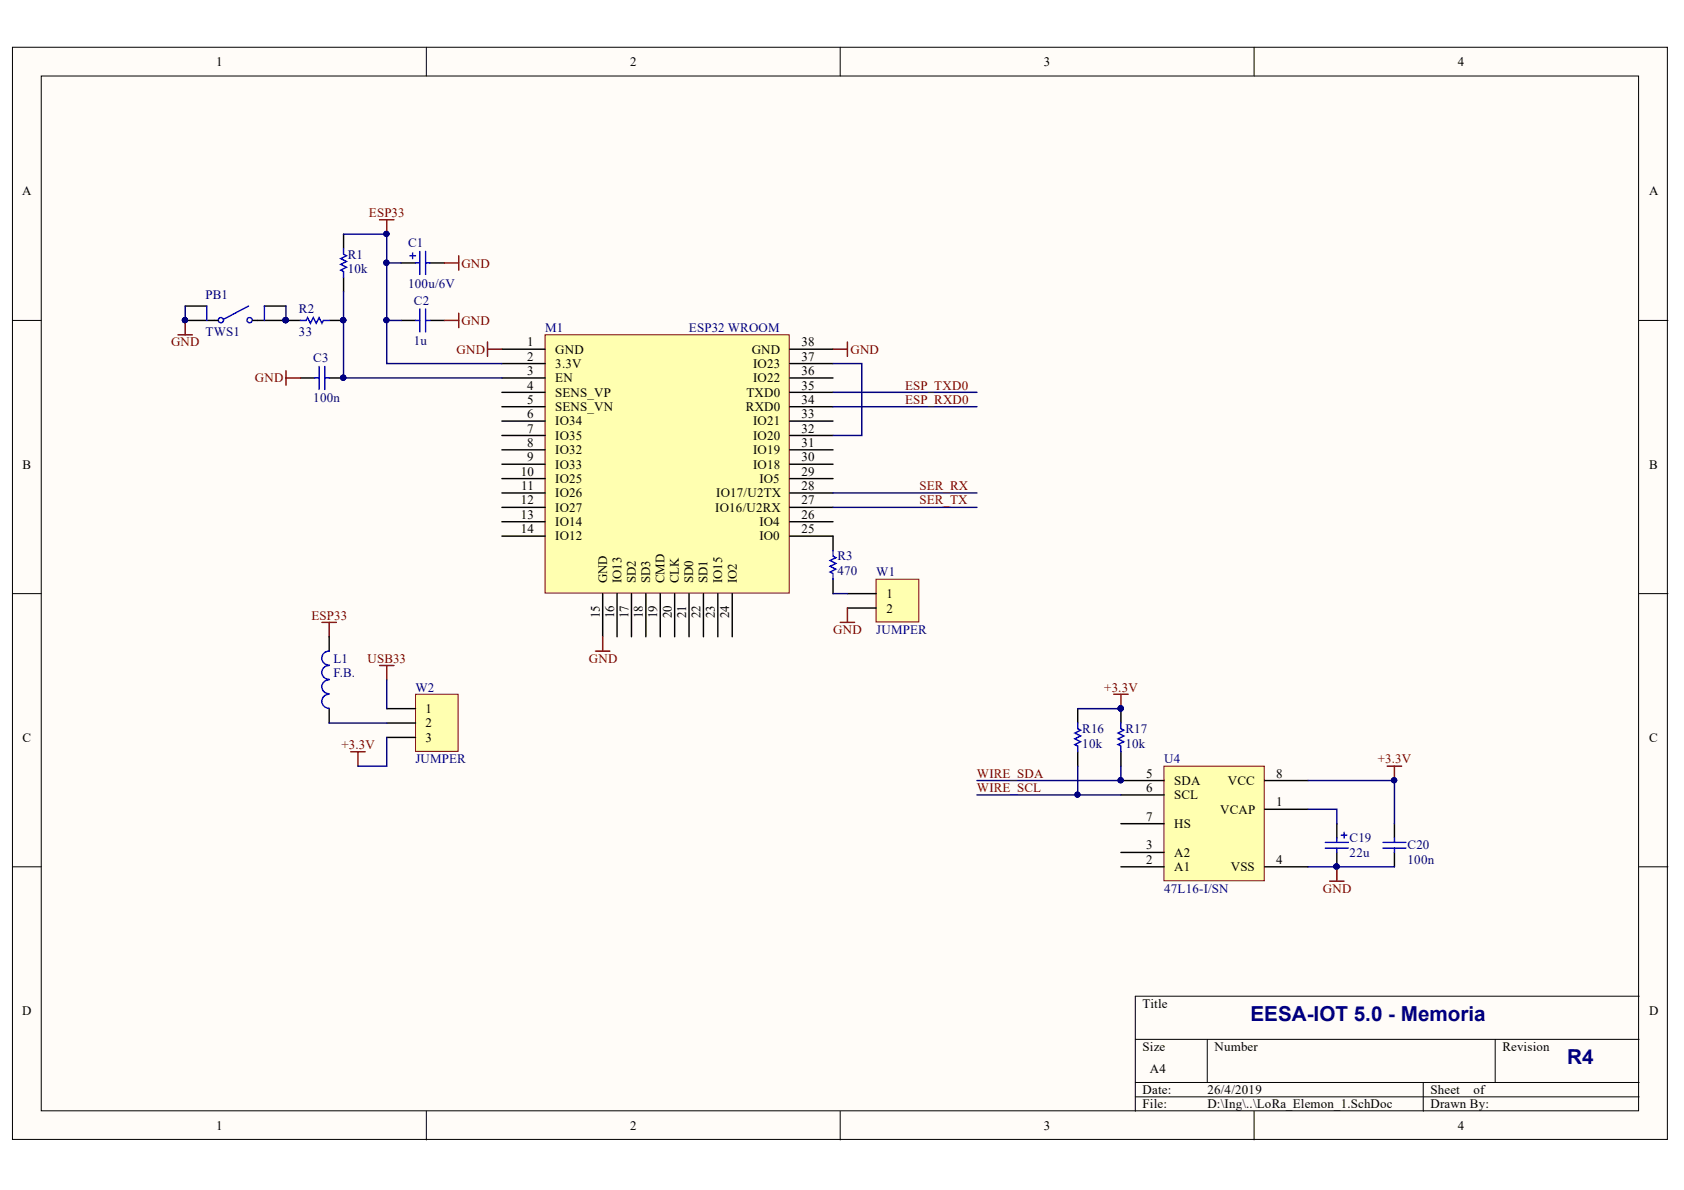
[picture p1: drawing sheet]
<svg xmlns="http://www.w3.org/2000/svg" width="297mm" height="210mm" viewBox="0 0 297 210" stroke-linecap="round" stroke-linejoin="round" font-family="sans-serif">
<defs><g id="words">
<g font-size="3.6" fill="#000080">
<text x="220.6" y="180.1">EESA-IOT 5.0 - Memoria</text>
<text x="276.4" y="187.7">R4</text>
</g>
<g font-size="2.3">
<text x="38.1" y="11.6">1</text>
<text x="111.1" y="11.6">2</text>
<text x="184.1" y="11.6">3</text>
<text x="257.2" y="11.6">4</text>
<text x="3.9" y="34.4">A</text>
<text x="290.9" y="34.4">A</text>
<text x="93" y="61.1">1</text>
<text x="93" y="63.6">2</text>
<text x="97.9" y="62.4">GND</text>
<text x="97.9" y="64.9">3.3V</text>
<text x="132.6" y="62.4">GND</text>
<text x="132.8" y="64.9">IO23</text>
<text x="141.4" y="63.6">37</text>
<text x="141.4" y="61.1">38</text>
<text x="93" y="66.2">3</text>
<text x="93" y="68.7">4</text>
<text x="93" y="71.2">5</text>
<text x="97.9" y="67.4">EN</text>
<text x="97.9" y="70">SENS_VP</text>
<text x="131.7" y="70">TXD0</text>
<text x="132.8" y="67.4">IO22</text>
<text x="141.4" y="71.2">34</text>
<text x="141.4" y="68.7">35</text>
<text x="141.4" y="66.2">36</text>
<text x="93" y="73.8">6</text>
<text x="93" y="76.3">7</text>
<text x="97.9" y="72.5">SENS_VN</text>
<text x="97.9" y="75">IO34</text>
<text x="97.9" y="77.6">IO35</text>
<text x="131.6" y="72.5">RXD0</text>
<text x="132.8" y="77.6">IO20</text>
<text x="132.8" y="75">IO21</text>
<text x="141.4" y="76.3">32</text>
<text x="141.4" y="73.8">33</text>
<text x="4" y="82.6">B</text>
<text x="91.9" y="83.9">10</text>
<text x="93" y="78.8">8</text>
<text x="93" y="81.4">9</text>
<text x="97.9" y="80.1">IO32</text>
<text x="97.9" y="82.6">IO33</text>
<text x="132.8" y="82.6">IO18</text>
<text x="132.8" y="80.1">IO19</text>
<text x="141.4" y="83.9">29</text>
<text x="141.4" y="81.4">30</text>
<text x="141.4" y="78.8">31</text>
<text x="290.9" y="82.6">B</text>
<text x="91.9" y="89">12</text>
<text x="91.9" y="86.4">11</text>
<text x="97.9" y="85.2">IO25</text>
<text x="97.9" y="87.7">IO26</text>
<text x="126.3" y="87.7">IO17/U2TX</text>
<text x="133.9" y="85.2">IO5</text>
<text x="141.4" y="89">27</text>
<text x="141.4" y="86.4">28</text>
<text x="91.9" y="91.5">13</text>
<text x="91.9" y="94">14</text>
<text x="97.9" y="90.2">IO27</text>
<text x="97.9" y="92.8">IO14</text>
<text x="97.9" y="95.3">IO12</text>
<text x="126.2" y="90.2">IO16/U2RX</text>
<text x="133.9" y="95.3">IO0</text>
<text x="133.9" y="92.8">IO4</text>
<text x="141.4" y="94">25</text>
<text x="141.4" y="91.5">26</text>
<text x="107.1" y="102.9" transform="rotate(-90 107.1 102.9)">GND</text>
<text x="109.6" y="102.9" transform="rotate(-90 109.6 102.9)">IO13</text>
<text x="112.1" y="102.9" transform="rotate(-90 112.1 102.9)">SD2</text>
<text x="114.7" y="102.9" transform="rotate(-90 114.7 102.9)">SD3</text>
<text x="117.2" y="102.9" transform="rotate(-90 117.2 102.9)">CMD</text>
<text x="119.7" y="102.9" transform="rotate(-90 119.7 102.9)">CLK</text>
<text x="122.3" y="102.9" transform="rotate(-90 122.3 102.9)">SD0</text>
<text x="124.8" y="102.9" transform="rotate(-90 124.8 102.9)">SD1</text>
<text x="127.4" y="102.9" transform="rotate(-90 127.4 102.9)">IO15</text>
<text x="130" y="102.9" transform="rotate(-90 130 102.9)">IO2</text>
<text x="156.3" y="105.5">1</text>
<text x="105.8" y="109.1" transform="rotate(-90 105.8 109.1)">15</text>
<text x="108.3" y="109.1" transform="rotate(-90 108.3 109.1)">16</text>
<text x="110.9" y="109.1" transform="rotate(-90 110.9 109.1)">17</text>
<text x="113.4" y="109.1" transform="rotate(-90 113.4 109.1)">18</text>
<text x="115.9" y="109.1" transform="rotate(-90 115.9 109.1)">19</text>
<text x="118.5" y="109.1" transform="rotate(-90 118.5 109.1)">20</text>
<text x="121" y="109.1" transform="rotate(-90 121 109.1)">21</text>
<text x="123.6" y="109.1" transform="rotate(-90 123.6 109.1)">22</text>
<text x="126.1" y="109.1" transform="rotate(-90 126.1 109.1)">23</text>
<text x="128.6" y="109.1" transform="rotate(-90 128.6 109.1)">24</text>
<text x="156.3" y="108.1">2</text>
<text x="75" y="125.8">1</text>
<text x="4" y="130.8">C</text>
<text x="75" y="128.3">2</text>
<text x="75" y="130.8">3</text>
<text x="290.9" y="130.8">C</text>
<text x="202.1" y="137.2">5</text>
<text x="225.1" y="137.2">8</text>
<text x="202.1" y="139.7">6</text>
<text x="207.1" y="138.4">SDA</text>
<text x="207.1" y="141">SCL</text>
<text x="215.2" y="143.5">VCAP</text>
<text x="216.6" y="138.4">VCC</text>
<text x="225.1" y="142.2">1</text>
<text x="202.1" y="149.8">3</text>
<text x="202.1" y="144.8">7</text>
<text x="207.1" y="146">HS</text>
<text x="202.1" y="152.4">2</text>
<text x="207.1" y="153.6">A1</text>
<text x="207.1" y="151.1">A2</text>
<text x="217.1" y="153.6">VSS</text>
<text x="225.1" y="152.4">4</text>
<text x="3.9" y="179">D</text>
<text x="201.6" y="177.8">Title</text>
<text x="290.9" y="179">D</text>
<text x="201.6" y="185.4">Size</text>
<text x="214.2" y="185.4">Number</text>
<text x="265" y="185.4">Revision</text>
<text x="202.8" y="189.2">A4</text>
<text x="201.6" y="193">Date:</text>
<text x="201.6" y="195.5">File:</text>
<text x="213" y="193">26/4/2019</text>
<text x="213" y="195.5">D:\Ing\..\LoRa_Elemon_1.SchDoc</text>
<text x="252.3" y="193">Sheet</text>
<text x="252.3" y="195.5">Drawn By:</text>
<text x="259.9" y="193">of</text>
<text x="38.1" y="199.3">1</text>
<text x="111.1" y="199.3">2</text>
<text x="184.1" y="199.3">3</text>
<text x="257.2" y="199.3">4</text>
</g>
<g font-size="2.3" fill="#800000">
<text x="65.1" y="38.2">ESP33</text>
<text x="81.4" y="47.2">GND</text>
<text x="81.4" y="57.3">GND</text>
<text x="30.2" y="61.1">GND</text>
<text x="80.5" y="62.4">GND</text>
<text x="150" y="62.4">GND</text>
<text x="45" y="67.4">GND</text>
<text x="159.6" y="68.7">ESP_TXD0</text>
<text x="159.6" y="71.2">ESP_RXD0</text>
<text x="162.2" y="86.4">SER_RX</text>
<text x="162.2" y="89">SER_TX</text>
<text x="54.9" y="109.3">ESP33</text>
<text x="147" y="111.9">GND</text>
<text x="64.8" y="116.9">USB33</text>
<text x="103.9" y="116.9">GND</text>
<text x="194.8" y="122">+3.3V</text>
<text x="60.3" y="132.1">+3.3V</text>
<text x="172.3" y="137.2">WIRE_SDA</text>
<text x="243" y="134.6">+3.3V</text>
<text x="172.3" y="139.7">WIRE_SCL</text>
<text x="233.3" y="157.4">GND</text>
</g>
<g font-size="2.3" fill="#000080">
<text x="61.4" y="45.7">R1</text>
<text x="72" y="43.6">C1</text>
<text x="36.3" y="52.8">PB1</text>
<text x="61.4" y="48.2">10k</text>
<text x="72" y="50.7">100u/6V</text>
<text x="73" y="53.8">C2</text>
<text x="36.3" y="59.3">TWS1</text>
<text x="52.7" y="55.3">R2</text>
<text x="52.7" y="59.3">33</text>
<text x="96.2" y="58.6">M1</text>
<text x="121.5" y="58.6">ESP32 WROOM</text>
<text x="55.3" y="63.9">C3</text>
<text x="73" y="60.9">1u</text>
<text x="55.3" y="71">100n</text>
<text x="147.7" y="98.9">R3</text>
<text x="147.7" y="101.4">470</text>
<text x="154.6" y="101.6">W1</text>
<text x="154.6" y="111.9">JUMPER</text>
<text x="58.8" y="116.9">L1</text>
<text x="58.8" y="119.4">F.B.</text>
<text x="73.3" y="122">W2</text>
<text x="190.9" y="129.3">R16</text>
<text x="190.9" y="131.9">10k</text>
<text x="198.5" y="129.3">R17</text>
<text x="198.5" y="131.9">10k</text>
<text x="73.3" y="134.6">JUMPER</text>
<text x="205.4" y="134.6">U4</text>
<text x="238.1" y="148.6">C19</text>
<text x="248.3" y="149.8">C20</text>
<text x="238.1" y="151.1">22u</text>
<text x="248.3" y="152.4">100n</text>
<text x="205.4" y="157.4">47L16-I/SN</text>
</g>
</g></defs>
<g fill="#fffcf8" stroke="#000" stroke-width=".18">
<path d="M2.2 8.3h291.9v192.7h-291.9z"/>
<path d="M7.3 13.4h281.7v182.5h-281.7z"/>
</g>
<g fill="none" stroke="#000" stroke-width=".18">
<path d="M75.2 8.3v5.1M148.2 8.3v5.1M221.2 8.3v5.1M2.2 56.5h5.1M289.1 56.5h5.1M2.2 104.7h5.1M289.1 104.7h5.1M2.2 152.9h5.1M289.1 152.9h5.1M289.1 175.7h-88.8v20.3M75.2 196v5.1M148.2 196v5.1"/>
<path d="M200.3 183.3h88.8M200.3 190.9h88.8M200.3 193.5h88.8M213 183.3v7.6M221.2 196v5.1M251 190.9v5.1M263.7 183.3v7.6"/>
</g>
<path d="M96.1 59.1h43.1v45.5h-43.1z" fill="#ffffb0" stroke="#800000" stroke-width=".18"/>
<g fill="none" stroke="#000" stroke-width=".25">
<path d="M70.8 56.5h2.5M70.8 46.4h2.5M75.8 56.5h2.6M75.8 46.4h2.6M88.5 61.6h7.6M88.5 64.1h7.6M88.5 66.7h7.6M88.5 69.2h7.6M88.5 71.7h7.6M88.5 74.3h7.6M88.5 76.8h7.6M88.5 79.3h7.6"/>
<path d="M139.3 61.6h7.6M139.3 64.1h7.6M139.3 66.7h7.6M139.3 69.2h7.6M139.3 71.7h7.6M139.3 74.3h7.6M139.3 76.8h7.6M139.3 79.3h7.6M88.5 81.9h7.6M88.5 84.4h7.6M88.5 87h7.6M88.5 89.5h7.6"/>
<path d="M88.5 92h7.6M88.5 94.6h7.6M139.3 81.9h7.6M139.3 84.4h7.6M139.3 87h7.6M139.3 89.5h7.6M139.3 92h7.6M139.3 94.6h7.6v2.5M106.3 104.7v7.6M108.8 104.7v7.6M111.4 104.7v7.6M113.9 104.7v7.6"/>
<path d="M116.5 104.7v7.6M119 104.7v7.6M121.5 104.7v7.6M124.1 104.7v7.6M126.6 104.7v7.6M129.2 104.7v7.6M146.9 102.2v2.5"/>
</g>
<path d="M72.3 45.1h1M72.8 44.6v1M73.3 56.5h.8M73.3 46.4h.8M74.1 44.3v4.1M74.1 54.5v4.1M75.1 44.3v4.1M75.1 54.5v4.1M75.1 56.5h.7M75.1 46.4h.7M146.9 97.1v1l.5 .3-1 .5 1 .5-1 .5 1 .5-1 .5 .5 .3v1" fill="none" stroke="#00f" stroke-width=".25"/>
<path d="M66.9 38.8h2.6M68.2 38.8v2.5M78.4 56.5h2.5M80.9 55.3v2.5M86 60.3v2.6M86 61.6h2.5M146.9 61.6h2.6M149.5 60.3v2.6M105 114.9h2.6M106.3 112.3v2.6" fill="none" stroke="#800000" stroke-width=".25"/>
<circle cx="68.2" cy="41.3" r=".46" fill="#000080" stroke="#000080" stroke-width=".18"/>
<path d="M154.5 102.2h7.6v7.5h-7.6z" fill="#ffffb0" stroke="#800000" stroke-width=".18"/>
<path d="M60.6 41.3v2.5M60.6 48.9v2.6M53 66.7h2.5M58.1 66.7h2.5M149.5 104.7h5.1M149.5 107.2h5.1" fill="none" stroke="#000" stroke-width=".25"/>
<path d="M146.9 64.1h5.1v12.7h-5.1M146.9 69.2h25.4M146.9 71.7h25.4M146.9 89.5h25.4M146.9 87h25.4M146.9 104.7h2.6" fill="none" stroke="#000080" stroke-width=".25"/>
<path d="M78.4 46.4h2.5M80.9 45.1v2.5M50.4 65.4v2.5M50.4 66.7h2.6M148.2 109.8h2.5M149.5 107.2v2.6" fill="none" stroke="#800000" stroke-width=".25"/>
<path d="M60.6 43.8v1.1l.5 .2-1 .5 1 .5-1 .5 1 .5-1 .5 .5 .3v1M55.5 66.7h.8M56.3 64.6v4.1M57.3 64.6v4.1M57.3 66.7h.8" fill="none" stroke="#00f" stroke-width=".25"/>
<circle cx="60.5" cy="66.6" r=".46" fill="#000080" stroke="#000080" stroke-width=".18"/>
<path d="M73.3 122.5h7.5v10h-7.5z" fill="#ffffb0" stroke="#800000" stroke-width=".18"/>
<path d="M32.7 56.5h5.8M32.7 54h3.8M44.6 56.5h8.4M46.6 54h3.8M58.1 56.5h2.5M58.1 112.3v2.6M58.1 125v2.5M68.2 125h5.1M68.2 127.5h5.1M68.2 130.1h5.1" fill="none" stroke="#000" stroke-width=".25"/>
<path d="M31.4 59.1h2.5M32.7 56.5v2.6M56.8 109.8h2.5M58.1 109.8v2.5M66.9 117.4h2.6M68.2 117.4v2.5M61.9 132.6h2.5M63.1 132.6v2.5" fill="none" stroke="#800000" stroke-width=".25"/>
<path d="M32.7 54v2.5M50.4 54v2.5M60.6 51.5v15.2h27.9M60.6 41.3h7.6v22.8h20.3M68.2 46.4h2.6M68.2 56.5h2.6M68.2 119.9v5.1M58.1 127.5h10.1M68.2 130.1v5h-5.1" fill="none" stroke="#000080" stroke-width=".25"/>
<g fill="none" stroke="#00f" stroke-width=".25">
<path d="M36.5 54v2.5M43.8 54l-4.3 2.3M46.6 54v2.5M53 56.5h1l.3-.5 .5 1 .5-1 .5 1 .5-1 .5 1 .2-.5h1.1M58.1 114.9a1.23 1.23 0 0 0-1.3 1.2 1.23 1.23 0 0 0 1.3 1.2M58.1 117.4a1.22 1.22 0 0 0-1.3 1.2 1.22 1.22 0 0 0 1.3 1.2M58.1 119.9a1.22 1.22 0 0 0-1.3 1.2 1.22 1.22 0 0 0 1.3 1.3M58.1 122.5a1.23 1.23 0 0 0-1.3 1.2 1.23 1.23 0 0 0 1.3 1.2"/>
<circle cx="39" cy="56.5" r=".46"/>
<circle cx="44" cy="56.5" r=".46"/>
</g>
<g fill="#000080" stroke="#000080" stroke-width=".18">
<circle cx="32.6" cy="56.5" r=".46"/>
<circle cx="50.4" cy="56.5" r=".46"/>
<circle cx="68.2" cy="46.3" r=".47"/>
<circle cx="68.2" cy="56.5" r=".46"/>
<circle cx="60.5" cy="56.5" r=".46"/>
<circle cx="60.5" cy="66.6" r=".46"/>
<circle cx="68.2" cy="41.3" r=".46"/>
</g>
<path d="M205.3 135.1h17.7v20.3h-17.7z" fill="#ffffb0" stroke="#800000" stroke-width=".18"/>
<g fill="none" stroke="#000" stroke-width=".25">
<path d="M190.1 125v2.5M190.1 132.6v2.5M197.7 137.7h7.6M197.7 125v2.5M197.7 132.6v2.5M223.1 137.7h7.6M197.7 152.9h7.6M197.7 150.4h7.6M197.7 140.2h7.6M197.7 145.3h7.6M223.1 142.8h7.6M223.1 152.9h7.6"/>
<path d="M235.8 145.3v2.5M235.8 150.4v2.5M246 145.3v2.5M246 150.4v2.5"/>
</g>
<g fill="#000080" stroke="#000080" stroke-width=".18">
<circle cx="197.7" cy="137.6" r=".46"/>
<circle cx="235.7" cy="152.8" r=".46"/>
<circle cx="245.9" cy="137.6" r=".46"/>
<circle cx="197.7" cy="125" r=".46"/>
<circle cx="190" cy="140.2" r=".46"/>
</g>
<path d="M190.1 127.5v1l.5 .3-1 .5 1 .5-1 .5 1 .5-1 .5 .5 .3v1M197.7 127.5v1l.5 .3-1 .5 1 .5-1 .5 1 .5-1 .5 .5 .3v1M233.8 149.6h4M233.8 148.6h4M235.8 147.8v.8M235.8 149.6v.8M236.6 147.3h1M237.1 146.8v1M243.9 149.6h4.1M243.9 148.6h4.1M246 147.8v.8M246 149.6v.8" fill="none" stroke="#00f" stroke-width=".25"/>
<path d="M190.1 135.1v5.1M190.1 125h7.6M197.7 135.1v2.6h-25.4M230.7 137.7h15.3v7.6M172.3 140.2h25.4M230.7 142.8h5.1v2.5M230.7 152.9h15.3" fill="none" stroke="#000080" stroke-width=".25"/>
<path d="M196.4 122.5h2.6M197.7 122.5v2.5M244.7 135.1h2.5M246 135.1v2.6M234.5 155.4h2.6M235.8 152.9v2.5" fill="none" stroke="#800000" stroke-width=".25"/>
<use href="#words"/>
</svg>
